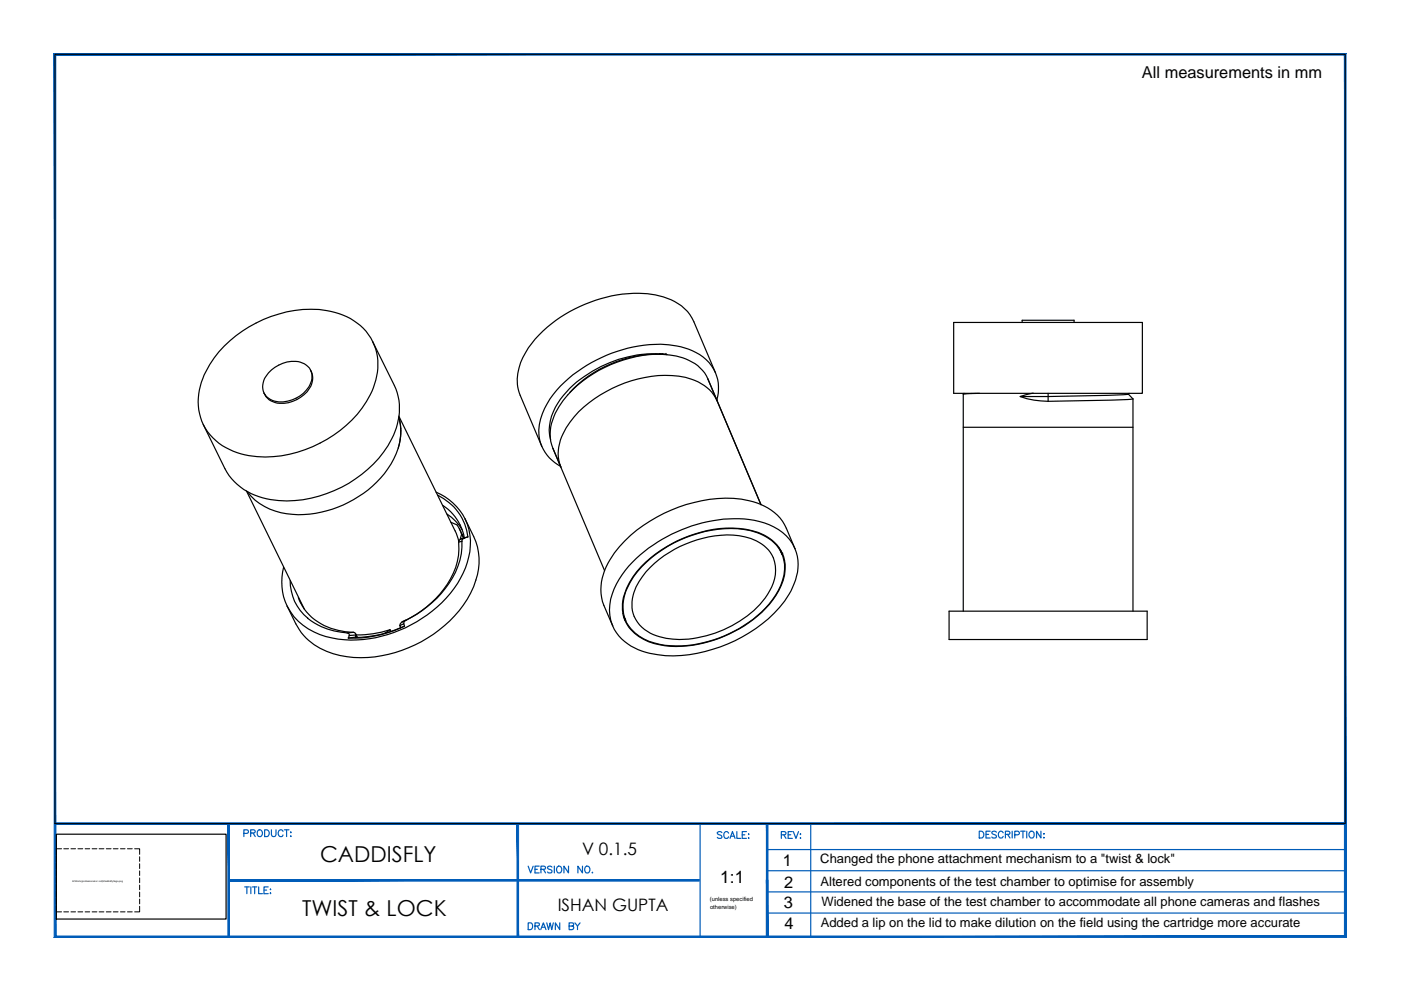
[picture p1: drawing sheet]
<svg xmlns="http://www.w3.org/2000/svg" width="297mm" height="210mm" viewBox="0 0 297 210" stroke-linecap="round" stroke-linejoin="round" font-family="sans-serif">
<defs><g id="words">
<g font-size="4.7">
<text x="67.9" y="182.8">CADDISFLY</text>
<text x="64.1" y="194.3">TWIST &amp; LOCK</text>
</g>
<text font-size="3.7" x="152.7" y="187.2">1:1</text>
<g font-size="3.6">
<text x="123.4" y="181.2">V 0.1.5</text>
<text x="118.3" y="193.3">ISHAN GUPTA</text>
</g>
<g font-size="3.5">
<text x="242.1" y="16.6">All measurements in mm</text>
<text x="166" y="183.5">1</text>
<text x="166.3" y="188.3">2</text>
<text x="166.2" y="192.6">3</text>
<text x="166.3" y="197">4</text>
</g>
<g font-size="2.8">
<text x="173.9" y="183">Changed the phone attachment mechanism to a &quot;twist &amp; lock&quot;</text>
<text x="174" y="187.8">Altered components of the test chamber to optimise for assembly</text>
<text x="174" y="196.6">Added a lip on the lid to make dilution on the field using the cartridge more accurate</text>
<text x="174.2" y="192.1">Widened the base of the test chamber to accommodate all phone cameras and flashes</text>
</g>
<g font-size="1.2">
<text x="150.5" y="191.1">(unless specified</text>
<text x="150.6" y="192.7">otherwise)</text>
</g>
<text font-size=".5" x="15.3" y="186.9">E:\Work (professional or not)\Caddisfly\logo.png</text>
</g></defs>
<!-- layer: 02___PRT_ALL_AXES -->
<g fill="none" stroke="#000" stroke-width=".25">
<path d="M65.8 78.5a4.3 4.3 0 0 0-5-1.7 6.2 6.2 0 0 0-5.1 5.2l.3 1.4M65.8 78.5a3.9 3.9 0 0 1-.7 4.6 6.7 6.7 0 0 1-7.6 1.9l-1.1-.9-.4-.7M65.8 78.5a4.1 4.1 0 0 1-1.5 4.9 6.1 6.1 0 0 1-7.4 1l-.9-1M79 72.4l4.6 9.3a12.6 12.6 0 0 1-.5 11.3 25.5 25.5 0 0 1-17.1 12.6 18.8 18.8 0 0 1-13.5-1.4 11.7 11.7 0 0 1-4.8-4.8l-4.6-9.4M79 72.4a12.7 12.7 0 0 0-9.6-6.5 25.7 25.7 0 0 0-24.9 11.4 13.2 13.2 0 0 0-1.4 12.7M79 72.4a12.4 12.4 0 0 1-.5 11.3 25.5 25.5 0 0 1-17.1 12.6 18.8 18.8 0 0 1-13.5-1.4 11.7 11.7 0 0 1-4.8-4.9M151.7 79l-4.6-10.8a9.8 9.8 0 0 0-7.3-5.5 26.9 26.9 0 0 0-17.9 2.8 24.8 24.8 0 0 0-11.1 10.3 9.5 9.5 0 0 0-.5 8l4.6 10.8M202.2 68.4h40v15h-40zM216.7 68.4v-.5h11v.5M84.6 88.2l11.9 24.4M84.7 89.1l.1 .2M84.7 89.1l-.1-.6a11.3 11.3 0 0 1-.2 6.5"/>
<path d="M84.8 89.3l.2 1.9-.2 2M84.9 93.2a19.4 19.4 0 0 1-11 13.3 20.5 20.5 0 0 1-16.7 1.5 11.5 11.5 0 0 1-4.8-3.8M114.9 94.6a8.7 8.7 0 0 0 3.9 4.2M150.1 80.3l11.2 26.7M152 84.8h.1M152 84.8a8.5 8.5 0 0 0-5.2-10.4 21.8 21.8 0 0 0-14.9-.2 28.9 28.9 0 0 0-15.3 10.4 11.6 11.6 0 0 0-2.1 8.9l.4 1.1M152.1 85a9.2 9.2 0 0 0-6.8-5 26 26 0 0 0-20.4 5.4 15.2 15.2 0 0 0-6.5 10.1v1.4l.5 2.2-1.7-4M204.2 83.6v46M204.2 90.6h36M240.2 84.6v45M52.3 104.1l12.2 25.1M92.5 104.4a12.3 12.3 0 0 1 6.1 5.6"/>
<path d="M97.4 112.1l.6 1.3M98.6 110a17.8 17.8 0 0 1 3 8.3 18.8 18.8 0 0 1-7.4 14.4 26.7 26.7 0 0 1-22.1 6.3 12.9 12.9 0 0 1-9.4-6.8l-1.8-3.7M98.6 110a13.5 13.5 0 0 1-1 12.6 27.2 27.2 0 0 1-25.9 12.9 13.6 13.6 0 0 1-10.8-7M165.4 116.5a8.7 8.7 0 0 1-.4 8.7 23.8 23.8 0 0 1-13.6 10.4 21.4 21.4 0 0 1-13.8 .4 7.9 7.9 0 0 1-5.5-6.5 11.1 11.1 0 0 1 3.1-8.3 26.5 26.5 0 0 1 22.6-8.9 9.8 9.8 0 0 1 7.8 4.8l.2 .4M165.9 117.4a8.8 8.8 0 0 0-6.4-4.9 25.1 25.1 0 0 0-19.4 4.2 17.3 17.3 0 0 0-8 10.6l-.1 2.1 .1 .6M165.9 117.4h.1M165.9 117.4l.4 1.5M166.3 118.9a9.8 9.8 0 0 1-1.8 7.3 25.8 25.8 0 0 1-16.5 10.4 18 18 0 0 1-11.5-1 7.5 7.5 0 0 1-4-4.1M168.5 116.3l-1.8-4.3a10.8 10.8 0 0 0-7.9-5.8 27.9 27.9 0 0 0-18 2.6 25 25 0 0 0-12.6 12.1 10.3 10.3 0 0 0-.2 7.5l1.9 4.3M168.5 116.3a10.6 10.6 0 0 1-1.2 9.7 29.4 29.4 0 0 1-17.8 12.1 21.2 21.2 0 0 1-15.7-1.1l-.7-.5a8.5 8.5 0 0 1-3.2-3.8M168.5 116.3a11.1 11.1 0 0 0-8.6-6 30.6 30.6 0 0 0-27.3 10.6 13.4 13.4 0 0 0-3.3 9.6l.6 2.2M60.1 120.3a12.3 12.3 0 0 0 .8 8.2"/>
<path d="M132 130l.5 1.5M137.9 120.3a24 24 0 0 1 18.8-6.7 8.7 8.7 0 0 1 7.3 4.7 8.9 8.9 0 0 1-1.8 8.5 23.5 23.5 0 0 1-21 8.5 8.1 8.1 0 0 1-7.1-5.8 9.1 9.1 0 0 1 2.1-7.2zM201.2 129.6h42v6h-42z"/>
</g>
<!-- layer: 0 -->
<g fill="none" stroke="#000" stroke-width=".25">
<path d="M139.8 75a25.9 25.9 0 0 0-21 9.7 10.3 10.3 0 0 0-2.1 8.5M139.9 75l1.3 .1M139.9 75.1l1.5 .1M139.9 75.1a25.7 25.7 0 0 0-19.1 8.1M141.2 75.1l.2 .1M141.2 75.1h.1M204.4 83.4l-.2 .2 3.5-.2M219 83.4l-2.7 .7a17.7 17.7 0 0 0 5.9 1M222.2 83.4v1.7M239.2 83.6l1 1-4.5 .2-13.5 .3M239.4 83.4l-.2 .2-4.2 .2-18.7 .3M92.8 105a11.3 11.3 0 0 1 6.4 8.8"/>
<path d="M93.9 107.1a10.4 10.4 0 0 1 4.5 6.9M94.8 109a10.4 10.4 0 0 1 3.2 3.3M95.6 110.7l1.3 .6 .5 .8M96.5 112.6l.8 2.2M97.3 114.9a15.7 15.7 0 0 1-5.8 12.9l-2.1 1.7-3.4 2M97.4 112.1l.4 1.1M97.9 114.8a16.2 16.2 0 0 1-5.3 12l-2 1.8a21.7 21.7 0 0 1-4.6 2.9M97.9 114.8l-.6 .1M98 113.3l.3 .7M98 114.1l-.2 .1M98.3 114.1l-.4-.9-.3 1.2M98.4 114.1a1.13 1.13 0 0 0-1.1 .6v.2"/>
<path d="M98.4 114l-.3 .2M98.5 114a.74 .74 0 0 0-.6 .8M98.5 114l-.1 .1M99.2 113.8l-.7 .2M99.2 113.8l-.8 .2M161.3 107l-11.2-26.7a8.2 8.2 0 0 0-5.3-4.4 23.7 23.7 0 0 0-17.8 2.6 20 20 0 0 0-10.1 11.2l-.3 2.4a7 7 0 0 0 .6 3l11 25.9M165.4 116.5l.4 1M165.5 116.8l.1 .3M61.5 123.1a9.9 9.9 0 0 0 3.7 8M63.2 126.7l.5 1.1M63.8 127.8a11.1 11.1 0 0 0 7.9 5.8l3.1 .5a.54 .54 0 0 1 .5 .1 .54 .54 0 0 1 .1 .6M65.2 131l.1 .1"/>
<path d="M65.2 131.1a14.9 14.9 0 0 0 8.6 3.1l.3 .5M75 134.1l-1.4 .1M75.3 135.1l-1.4 .2M75.4 134.8l.2 .3M75.4 134.4l.3 .6M75.4 134.6l-1.4 .1M75.7 135v.1M82.7 133.5a22.3 22.3 0 0 1-7.2 1.1M82.7 133.5l.2 .4M82.7 133.5l-1.2 .8M84.9 133.1a24.5 24.5 0 0 1-9.6 2.1l.1-.4M85.2 131.9l-.4 .5 .1 .7"/>
<path d="M85.4 131.8h.1M85.5 131.8l-.3 .1M85.6 132.3l-.8 .3M85.8 132.7a26.4 26.4 0 0 1-12 2.6l.3-.6M86 131.5l-.6 .3M86 131.5l-.5 .3M86 131.5l-.4 .5 .2 .8-.9 .3M132.2 130.6l.4 .9M132.3 130.9l.2 .3M132.5 131.2l.1 .2M12 176.9h35.9v18h-35.9z"/>
</g>
<!-- layer: YS-TITLEBLOCK-BORDERS -->
<path d="M148.4 174.6v24M171.9 174.6v24M48.5 186.6h99.7M162.7 184.6h122.5M162.7 189.1h122.5M162.7 193.6h122.5M162.7 180.1h122.5" fill="none" stroke="#005cb8" stroke-width=".25"/>
<g fill="#005cb8" stroke="#005cb8" stroke-width=".21">
<path d="M11.7 174.5v.3l273.5-.3zM11.7 174.8l273.5-.3v.3z"/>
<path d="M48.5 186.5v.3l99.7-.3zM48.5 186.8l99.7-.3v.3z"/>
<path d="M162.5 174.6v24h.3zM162.5 174.6h.3v24z"/>
<path d="M285.4 11.3l-.4 .4 .4 187.1zM285 11.7l.4 187.1-.4-.3zM11.5 198.8h273.9l-.4-.3zM11.8 198.5h273.2l-273.5 .3zM11.5 11.3v187.5l.3-.3zM11.5 11.3l.3 .4v186.8zM11.5 11.3l.3 .4 273.6-.4zM11.8 11.7l273.6-.4-.4 .4z"/>
<path d="M162.5 186.6l.3 12v-12zM162.5 186.6l.3 12h-.3z"/>
<path d="M109.6 174.6v24h.4zM109.6 174.6h.4v24z"/>
<path d="M48.3 174.6v24h.4zM48.3 174.6h.4v24z"/>
</g>
<!-- layer: YS-TITLEBLOCK-TEXT-NONEDITABLE -->
<g fill="none" stroke="#005cb8" stroke-width=".25">
<path d="M51.7 176.7l.8-.1 .2-.2-.1-.3-.9-.2v1.5M53.1 176.6h.9l.1-.2-.1-.3-.9-.2v1.5M53.7 176.6l.4 .8M54.7 176.1a.69 .69 0 0 1 1 .3 .69 .69 0 0 1-.4 .9 .7 .7 0 0 1-.8-.3 .7 .7 0 0 1 .2-.9zM56.1 175.9h.5a.75 .75 0 0 1 .5 .8 .75 .75 0 0 1-.5 .7h-.5zM57.5 175.9v1.1a.49 .49 0 0 0 .5 .4 .49 .49 0 0 0 .5-.4v-1.1M60 176.3a.52 .52 0 0 0-.6-.4 .52 .52 0 0 0-.4 .6v.3a.52 .52 0 0 0 .4 .6 .52 .52 0 0 0 .6-.4M60.3 175.9h1M60.8 175.9v1.5M61.7 176.4v.2zM61.7 177.2v.2zM153 176.5l-.1-.1a.54 .54 0 0 0-.8 .3l.9 .7-.1 .3-.2 .1-.5-.1-.1-.2"/>
<path d="M154.5 176.7a.52 .52 0 0 0-.6-.4 .52 .52 0 0 0-.4 .6v.3a.52 .52 0 0 0 .4 .6 .52 .52 0 0 0 .6-.4M154.8 177.8l.5-1.5 .5 1.5M155 177.3h.7M156.2 176.3v1.5h.8M157.4 177h.5M158.3 176.3h-.9v1.5h.9M158.7 176.9h.1zM158.7 177.6v.2zM165.7 177h.8l.1-.4-.3-.3h-.6v1.5M166.2 177l.4 .8M167.1 177h.6M168 176.3h-.9v1.5h.9"/>
<path d="M168.2 176.3l.6 1.5 .5-1.5M169.6 176.9h.2zM169.6 177.7h.2zM207.6 176.2h.5a.75 .75 0 0 1 .5 .8 .75 .75 0 0 1-.5 .7h-.5zM209.1 176.9h.5M209.9 176.2h-.8v1.5h.8M211.3 176.4a.55 .55 0 0 0-.6-.2 .55 .55 0 0 0-.4 .4l1 .7-.2 .3-.2 .1-.5-.1-.1-.1M212.7 176.6a.52 .52 0 0 0-.6-.4 .52 .52 0 0 0-.4 .6v.3a.52 .52 0 0 0 .4 .6 .52 .52 0 0 0 .6-.4M213.2 176.9h.8l.1-.4-.3-.3h-.6v1.5M213.6 176.9l.5 .8M214.6 176.2v1.5M215.2 177l.8-.1 .1-.2-.1-.4-.8-.1v1.5"/>
<path d="M216.4 176.2h1M216.9 176.2v1.5M217.7 176.2v1.5M218.3 176.4l.2-.1a.71 .71 0 0 1 .8 .5 .71 .71 0 0 1-.4 .9 .73 .73 0 0 1-.7-.5 .73 .73 0 0 1 .1-.8zM220.7 176.2v1.5l-.9-1.5v1.5M221.2 176.8h.2zM221.2 177.6h.2zM51.9 188h.9M52.3 188v1.5M53.2 188v1.5M53.5 188h1M54 188v1.5"/>
<path d="M54.8 188v1.5h.8M56 188.7h.5M56.9 188h-.9v1.5h.9M57.3 188.5v.1zM57.3 189.3v.2zM112 183.6l.5 1.5 .5-1.5M112 195.7h.5a.78 .78 0 0 1 .4 .7 .78 .78 0 0 1-.4 .7h-.5zM113.4 196.3l.9-.1v-.4l-.9-.1v1.4M113.4 184.3h.5M113.9 196.3l.5 .8M114.3 183.6h-.9v1.5h.9M114.7 197.1l.5-1.4 .6 1.4"/>
<path d="M114.7 184.3h.8l.2-.4-.4-.3h-.6v1.5M114.9 196.6h.6M115.2 184.3l.5 .8M115.9 195.7l.4 1.4 .3-1.4 .4 1.4 .3-1.4M117 183.9l-.3-.3-.6 .3 .1 .3 .8 .3-.1 .5h-.7l-.1-.1M117.5 183.6v1.5M118.1 183.9a.66 .66 0 0 1 1 0 .66 .66 0 0 1-.1 1l-.2 .1a.7 .7 0 0 1-.8-.3 .7 .7 0 0 1 .1-.8zM118.7 195.7v1.4l-1-1.4v1.4M120.5 183.6v1.5l-.9-1.5v1.5M120.7 196.3h.8l.1-.4-.1-.2h-.8v1.4l.8-.1 .1-.4-.3-.3M121.9 195.7l.5 .6v.8M123 195.7l-.6 .6"/>
<path d="M123.5 183.6v1.5l-1-1.5v1.5M124.1 183.9a.66 .66 0 0 1 .9 0 .66 .66 0 0 1-.1 1l-.1 .1a.7 .7 0 0 1-.8-.3 .7 .7 0 0 1 .1-.8zM125.6 185v.1z"/>
</g>
<!-- layer: hidden lines -->
<g fill="none" stroke="#000" stroke-width=".21">
<path d="M13.1 180h-1.1v1.1M13.5 180h1M15 180h1M16.5 180h1M18 180h1M19.5 180h1M21 180h1M22.5 180h1.1M24 180h1M25.5 180h1M27 180h1M28.5 180h1.1v1.1"/>
<path d="M12 181.7v.9M12 183.1v1.1M12 184.7v.9M12 186.1v1.1M12 187.7v.9M12 189.1v1.1M12 190.6v1M12 192.2v1.1h1.1M13.5 193.3h1M15 193.3h1M16.5 193.3h1M18 193.3h1"/>
<path d="M19.5 193.3h1M21 193.3h1M22.5 193.3h1.1M24 193.3h1M25.5 193.3h1M27 193.3h1M29.6 192.2v1.1h-1.1M29.6 181.7v.9M29.6 183.1v1.1M29.6 184.7v.9M29.6 186.1v1.1M29.6 187.7v.9"/>
<path d="M29.6 189.1v1.1M29.6 190.6v1"/>
</g>
<!-- layer: 0 -->
<path d="M11.7 11.5h273.5v163.1h-273.5z" fill="none" stroke="#000" stroke-width=".21"/>
<use href="#words"/>
</svg>
